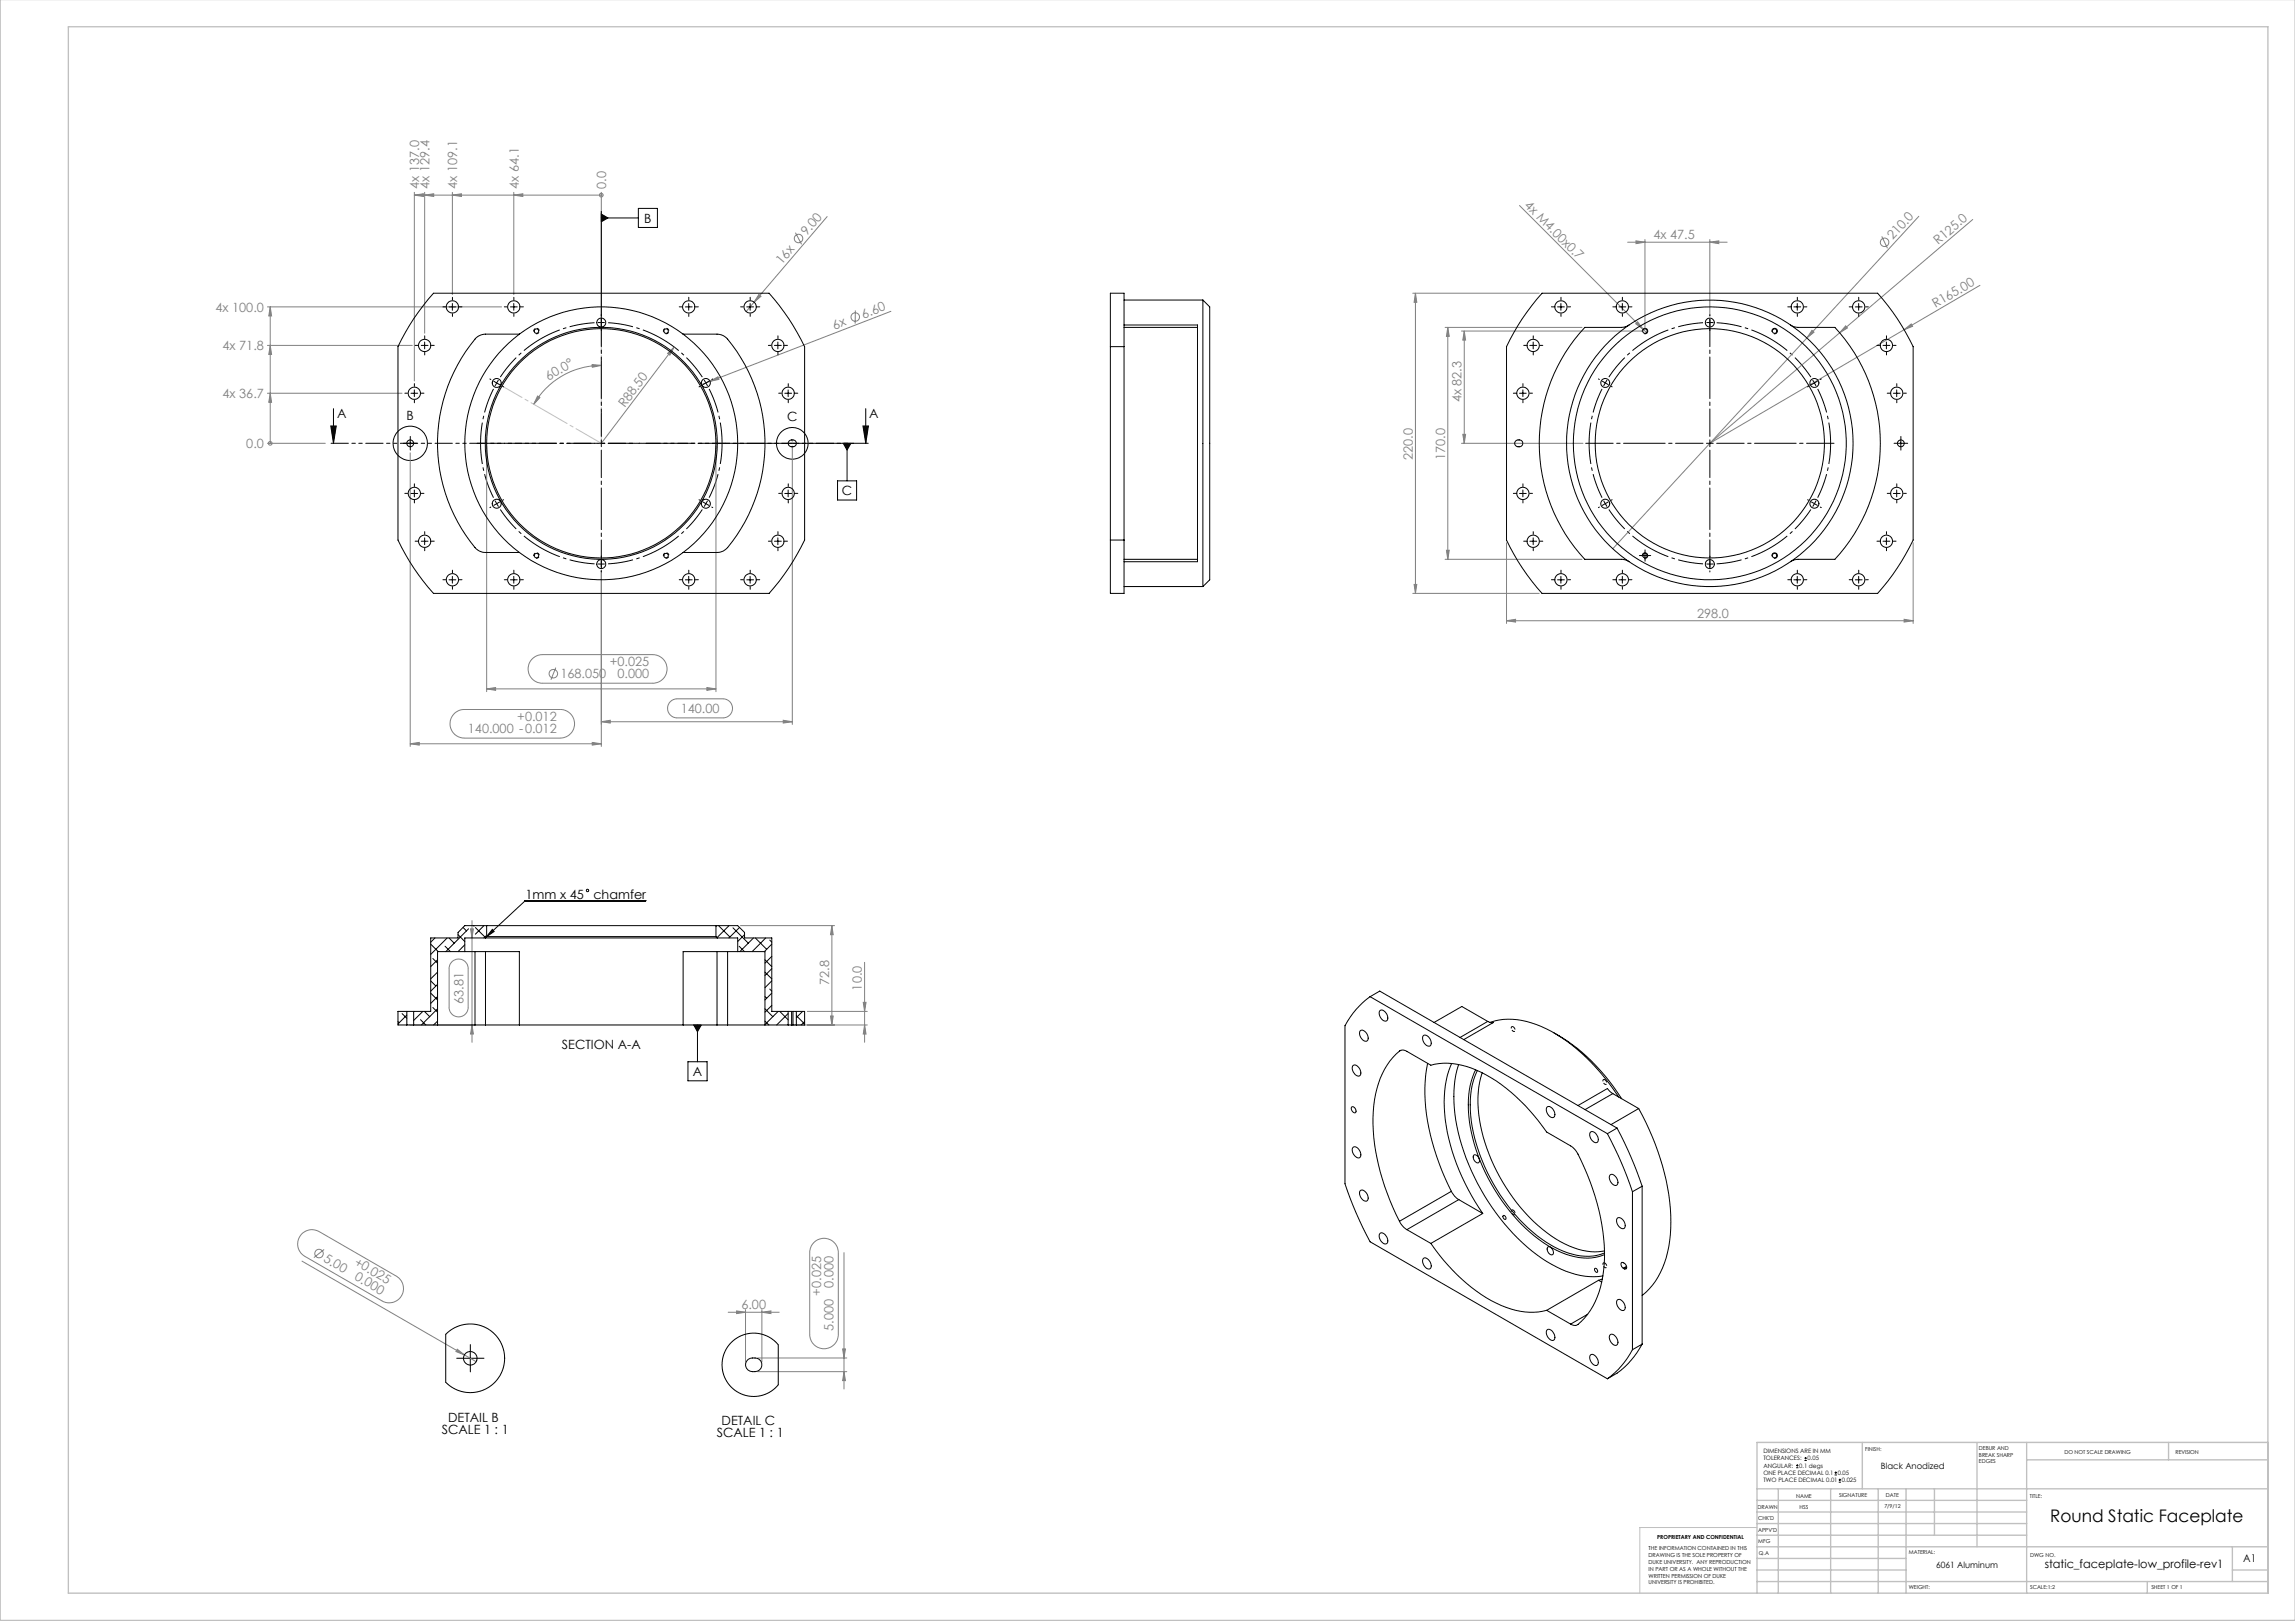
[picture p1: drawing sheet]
<svg xmlns="http://www.w3.org/2000/svg" width="841mm" height="594mm" viewBox="0 0 841 594" stroke-linecap="round" stroke-linejoin="round" font-family="sans-serif">
<defs><g id="words">
<text font-size="6.3" x="751.3" y="557.8">Round Static Faceplate</text>
<g font-size="4.7" fill="#808080">
<text x="153.6" y="69.2" transform="rotate(-90 153.6 69.2)">4x 137.0</text>
<text x="157.4" y="69.2" transform="rotate(-90 157.4 69.2)">4x 129.4</text>
<text x="167.6" y="69.2" transform="rotate(-90 167.6 69.2)">4x 109.1</text>
<text x="190.1" y="69.2" transform="rotate(-90 190.1 69.2)">4x 64.1</text>
<text x="222.1" y="69.2" transform="rotate(-90 222.1 69.2)">0.0</text>
<text x="558.5" y="75.5" transform="rotate(45 558.5 75.5)">4x M4.00x0.7</text>
<text x="295.6" y="86.5" transform="rotate(-50 295.6 86.5)">9.00</text>
<text x="605.9" y="87.7">4x 47.5</text>
<text x="693.6" y="88.1" transform="rotate(-47 693.6 88.1)">210.0</text>
<text x="710.3" y="89.9" transform="rotate(-40 710.3 89.9)">R125.0</text>
<text x="286.5" y="97.2" transform="rotate(-50 286.5 97.2)">16x</text>
<text x="709.2" y="112.9" transform="rotate(-30 709.2 112.9)">R165.00</text>
<text x="79" y="114.2">4x 100.0</text>
<text x="316.4" y="116.8" transform="rotate(-21 316.4 116.8)">6.60</text>
<text x="305.8" y="120.9" transform="rotate(-21 305.8 120.9)">6x</text>
<text x="81.6" y="128.3">4x 71.8</text>
<text x="201" y="139.5" transform="rotate(-30 201 139.5)">60.0°</text>
<text x="81.6" y="145.9">4x 36.7</text>
<text x="228.9" y="149.5" transform="rotate(-53 228.9 149.5)">R88.50</text>
<text x="535.6" y="147.4" transform="rotate(-90 535.6 147.4)">4x 82.3</text>
<text x="90.3" y="164.2">0.0</text>
<text x="517.7" y="168.5" transform="rotate(-90 517.7 168.5)">220.0</text>
<text x="529.6" y="168.5" transform="rotate(-90 529.6 168.5)">170.0</text>
<text x="621.9" y="226.4">298.0</text>
<text x="223.5" y="244.1">+0.025</text>
<text x="205.4" y="248.6">168.050</text>
<text x="226.3" y="248.6">0.000</text>
<text x="249.4" y="261.3">140.00</text>
<text x="171.5" y="268.7">140.000 -0.012</text>
<text x="189.6" y="264.2">+0.012</text>
<text x="303.8" y="360.8" transform="rotate(-90 303.8 360.8)">72.8</text>
<text x="315.8" y="363" transform="rotate(-90 315.8 363)">10.0</text>
<text x="169.8" y="367.8" transform="rotate(-90 169.8 367.8)">63.81</text>
<text x="118.3" y="462.1" transform="rotate(30 118.3 462.1)">5.00</text>
<text x="129.5" y="463.4" transform="rotate(30 129.5 463.4)">+0.025</text>
<text x="129.7" y="468.7" transform="rotate(30 129.7 468.7)">0.000</text>
<text x="305.5" y="471.9" transform="rotate(-90 305.5 471.9)">0.000</text>
<text x="271.7" y="479.8">6.00</text>
<text x="301" y="474.8" transform="rotate(-90 301 474.8)">+0.025</text>
<text x="305.4" y="487.7" transform="rotate(-90 305.4 487.7)">5.000</text>
</g>
<g font-size="4.7">
<text x="236.1" y="81.6">B</text>
<text x="123.5" y="153.3">A</text>
<text x="148.9" y="153.9">B</text>
<text x="288.4" y="154.4">C</text>
<text x="318.6" y="153.3">A</text>
<text x="308.5" y="181.5">C</text>
<text x="192.6" y="329.4">1mm x 45</text>
<text x="217.5" y="329.4">chamfer</text>
<text x="205.9" y="384.5">SECTION A-A</text>
<text x="253.9" y="394.3">A</text>
<text x="164.2" y="521.1">DETAIL B</text>
<text x="161.9" y="525.6">SCALE 1 : 1</text>
<text x="262.6" y="526.6">SCALE 1 : 1</text>
<text x="264.4" y="522.1">DETAIL C</text>
</g>
<text font-size="4.2" x="749.3" y="574.7">static_faceplate-low_profile-rev1</text>
<text font-size="3.9" x="822" y="572.4">A1</text>
<g font-size="3.2">
<text x="689.3" y="538.2">Black Anodized</text>
<text x="709.5" y="574.7">6061 Aluminum</text>
</g>
<g font-size="2.2">
<text x="646.2" y="532.5">DIMENSIONS ARE IN MM</text>
<text x="646.2" y="537.8">ANGULAR:</text>
<text x="646.2" y="535.2">TOLERANCES:</text>
<text x="659.4" y="537.8">0.1 degs</text>
<text x="662.4" y="535.2">0.05</text>
<text x="646.2" y="540.5">ONE PLACE DECIMAL 0.1</text>
<text x="646.2" y="543.1">TWO PLACE DECIMAL 0.01</text>
<text x="673.4" y="540.5">0.05</text>
<text x="674.9" y="543.1">0.025</text>
</g>
<g font-size="2">
<text x="683.5" y="531.9">FINISH:</text>
<text x="725.2" y="531.3">DEBUR AND</text>
<text x="725.2" y="533.8">BREAK SHARP</text>
<text x="756.5" y="532.8">DO NOT SCALE DRAWING</text>
<text x="797.2" y="533">REVISION</text>
<text x="725.2" y="536.3">EDGES</text>
<text x="658.2" y="548.8">NAME</text>
<text x="673.9" y="548.7">SIGNATURE</text>
<text x="691.1" y="548.7">DATE</text>
<text x="743.8" y="549">TITLE:</text>
<text x="644.1" y="552.9">DRAWN</text>
<text x="644.3" y="557.1">CHK'D</text>
<text x="659.4" y="552.9">HSS</text>
<text x="690.5" y="552.7">7/9/12</text>
<text x="644.3" y="561.2">APPV'D</text>
<text x="604.1" y="568">THE INFORMATION CONTAINED IN THIS</text>
<text x="607.3" y="564.1">PROPRIETARY AND CONFIDENTIAL</text>
<text x="644.3" y="565.6">MFG</text>
<text x="644.5" y="569.9">Q.A</text>
<text x="699.5" y="569.3">MATERIAL:</text>
<text x="604.1" y="570.5">DRAWING IS THE SOLE PROPERTY OF</text>
<text x="604.1" y="573">DUKE UNIVERSITY. ANY REPRODUCTION</text>
<text x="604.1" y="575.5">IN PART OR AS A WHOLE WITHOUT THE</text>
<text x="744" y="570.4">DWG NO.</text>
<text x="604.1" y="578.1">WRITTEN PERMISSION OF DUKE</text>
<text x="604.1" y="580.6">UNIVERSITY IS PROHIBITED.</text>
<text x="699.5" y="582.3">WEIGHT:</text>
<text x="744" y="582.4">SCALE:1:2</text>
<text x="788.4" y="582.4">SHEET 1 OF 1</text>
</g>
</g></defs>
<g fill="none" stroke="#808080" stroke-width=".37">
<path d="M151.8 71.5h68.5M151.8 70.5v69.1M151.8 71.5l3.4-.5v1zM155.6 70.5v51.6M155.6 71.5l3.3-.5v1zM165.8 70.5v37.4M165.8 71.5l3.3-.5v1zM188.3 70.5v37.4M188.3 71.5l3.3-.5v1zM220.3 71.5h.1M220.3 70.5v45.5M303.1 79.4l-26.8 31.3"/>
<path d="M556.8 75.3l45.3 45.3M703.2 79.3l-41.1 44.6M291.5 85.3l2.2 4.2M596.4 88.8h36.5M599.5 88.3l3.3 .5-3.3 .5zM602.8 87.8v32.5M626.6 88.8l3.2-.5v1zM626.6 87.8v28.2M689.6 86.6l2.1 4.4M722.9 80.4l-96.3 82 99-57.8M98 112.5h85.8M99 112.5v49.9"/>
<path d="M99 112.5l.5 3.3h-1zM276.3 110.7l-2.9 3.5M278.1 107.9l.8 .7-2.6 2.1zM313.4 113.8v4.8M326.5 114.1l-69.4 26.8M517.7 107.4h46.4M518.7 107.4v110M518.7 107.4l.5 3.4h-1zM529.6 120h50.1M530.5 120l.6 3.3h-1.1zM530.5 120v85M599.4 118.6l.7-.7 2 2.7z"/>
<path d="M676.3 119.4l.7 .8-2.8 1.7zM98 126.6h53.1M99 126.6l.5 3.3h-1zM217 133.6l3.3 .3-3.2 .7zM220.3 133.9a28.6 28.6 0 0 0-24.7 14.3M244.7 129.5l2.4-2.3-1.6 2.9zM247.1 127.2l-26.8 35.2M260.2 139.7l2.9-1.6 .4 .9zM535.6 121.3h66.2M536.6 121.3l.5 3.3h-1.1zM536.6 121.3v41.1M602.1 120.6l1.4 1.4"/>
<path d="M662.1 123.9l-71.1 77.2M664 121.1l.7 .6-2.6 2.2zM697.8 120.8l2.6-2.1 .5 .9zM98 144.1h49.3M99 144.1l.5 3.3h-1zM197 145.1l.8 .6-2.2 2.5zM536 159.2h1.1l-.5 3.2zM98 162.4h21.2M99 162.4h.1M150.3 165.9v107.6M178.3 163.5v90M262.4 163.5v90"/>
<path d="M290.3 163.5v102M535.6 162.4h44.5M552.1 198.9v29.6M701.1 198.9v29.6M220.3 208.9v64.6M517.7 217.4h46.4M518.2 214.2h1l-.5 3.2zM529.6 205h50.1M530 201.6h1.1l-.6 3.4zM552.1 227.5l3.3-.6v1.1zM552.1 227.5h149M697.8 226.9l3.3 .6-3.3 .5z"/>
<path d="M178.3 252.4l3.3-.5v1.1zM178.3 252.4h84.1M194.9 241.5l1.6-1.1 2.3-.5h40.4a5.2 5.2 0 0 1 5.2 5.2 5.2 5.2 0 0 1-5.2 5.3h-40.4a5.2 5.2 0 0 1-4.8-3.2 5.2 5.2 0 0 1 .9-5.7zM203.7 244.6l-1.8 4.5M245.5 257.2l1.3-.9 1.3-.2h16.8a3.5 3.5 0 0 1 3.5 3.5 3.5 3.5 0 0 1-3.5 3.5h-16.8a3.5 3.5 0 0 1-3.2-2.1 3.5 3.5 0 0 1 .6-3.8zM259 251.9l3.4 .5-3.4 .6zM150.3 272.5l3.3-.4v.9zM150.3 272.5h70M166.5 261.4l1.7-1.1 1.6-.3h35.5a5.2 5.2 0 0 1 5.2 5.2 5.2 5.2 0 0 1-5.2 5.3h-35.2a5.3 5.3 0 0 1-4.8-3.3 5.3 5.3 0 0 1 1.2-5.8zM217 272.1l3.3 .4-3.3 .5zM220.3 264.5l3.3-.6v1.1zM220.3 264.5h70"/>
<path d="M287 263.9l3.3 .6-3.3 .5zM173 337.4v44.5M271.3 339.2h34.5M304.8 339.2l.5 3.3h-1zM304.8 339.2v36.4M165.6 352.5a3.5 3.5 0 0 1 3.8-.8 3.5 3.5 0 0 1 2.2 3.2v14.2a3.5 3.5 0 0 1-3.5 3.5 3.5 3.5 0 0 1-3.5-3.5v-14.5l.3-1.2zM172.4 340.4h1.1l-.5 3.3zM316.8 352.6v29.3M150.1 375.6h23.9M173 375.6l.5 3.3h-1.1zM289.8 375.6h28M295.8 370.6h22"/>
<path d="M304.3 372.3h1l-.5 3.3zM316.3 367.3h1.1l-.6 3.3zM316.8 375.6l.6 3.3h-1.1zM110.6 452.2a5.2 5.2 0 0 1 6.3-.9l28.3 16.3a5.2 5.2 0 0 1 1.9 7.2 5.2 5.2 0 0 1-7.1 1.9l-28.3-16.3a5.2 5.2 0 0 1-1.1-8.2zM118.8 457.9l-3.8 2.9M298.1 455.4a5.3 5.3 0 0 1 5.8-1.2 5.3 5.3 0 0 1 3.3 4.8v30a5.2 5.2 0 0 1-5.2 5.2 5.2 5.2 0 0 1-5.3-5.2v-30.3l.5-1.9zM309.3 459v50M110.7 462.1l63.8 36.9M273.2 479.9v19.2M279.2 479.9v19.2M167.6 494.4l2.6 2.1-3.1-1.2zM266.8 480.9h18.7"/>
<path d="M269.9 480.4l3.3 .5-3.3 .5zM277.7 497.6h32.6M279.2 480.9l3.3-.5v1zM308.8 494.3h1l-.5 3.3zM277.7 502.6h32.6M309.3 502.6l.5 3.3h-1z"/>
<circle cx="220.3" cy="71.5" r=".69"/>
<circle cx="292.6" cy="87.4" r="1.56"/>
<circle cx="690.6" cy="88.8" r="1.55"/>
<circle cx="313.4" cy="116.2" r="1.55"/>
<circle cx="99" cy="162.5" r=".68"/>
<circle cx="202.8" cy="246.9" r="1.56"/>
<circle cx="116.9" cy="459.3" r="1.56"/>
</g>
<g fill="none" stroke="#000" stroke-width=".37">
<path d="M220.3 78.5l2.5 1.4-2.5 1.4zM220.3 79.9h13.6M220.3 77.5v39.5M233.9 76.4h7v7h-7zM164.5 112.5h2.5M165.8 111.2v2.5M187 112.5h2.5M188.3 111.2v2.5M251.1 112.5h2.5M252.4 111.2v2.5M273.6 112.5h2.6M274.9 111.2v2.5"/>
<path d="M570.8 112.5h2.5M572 111.2v2.5M593.3 112.5h2.5M594.5 111.2v2.5M657.4 112.5h2.5M658.6 111.2v2.5M679.9 112.5h2.5M681.1 111.2v2.5M154.4 126.6h2.4M155.6 125.3v2.5M180.9 139.7l1.1 .6M182.7 139.3l-.7 1"/>
<path d="M283.8 126.6h2.5M285 125.3v2.5M560.6 126.6h2.5M561.8 125.3v2.5M601.8 121.6a1.01 1.01 0 0 1 .9-1.3 1.01 1.01 0 0 1 1.1 1.1 1.01 1.01 0 0 1-1.3 .9M649.4 121.6a1 1 0 0 1 .8-1.3 1 1 0 0 1 1.1 1.1 1 1 0 0 1-1.2 .9M664.2 139.3l1.3 2.1M666 139.7l-2.2 1.3M690 126.6h2.5M691.3 125.3v2.5M121.2 156.1h2l-1 6.3zM122.2 149.7v12.7"/>
<path d="M150.6 144.1h2.5M151.8 142.9v2.4M182 140.3l-.6 1.1M182 140.3l1.1 .7M287.6 144.1h2.5M288.8 142.9v2.4M316.2 156.1h2l-.9 6.3zM317.3 149.7v12.7M556.8 144.1h2.5M558.1 142.9v2.4M693.8 144.1h2.5M695 142.9v2.4"/>
<path d="M149.1 162.4h2.5M150.3 161.2v2.5M151.8 179.6v2.5M265.8 162.4h47M288.8 179.6v2.5M306.9 176.2h7v7h-7zM309 162.4h2.8l-1.4 2.5zM310.4 162.4v13.8M558.1 179.6v2.5M695 179.6v2.5M695.3 162.4h2.5M696.6 161.2v2.5"/>
<path d="M150.6 180.8h2.5M154.4 198.3h2.4M155.6 197.1v2.5M283.8 198.3h2.5M285 197.1v2.5M287.6 180.8h2.5M556.8 180.8h2.5M560.6 198.3h2.5M561.8 197.1v2.5M690 198.3h2.5M691.3 197.1v2.5M693.8 180.8h2.5"/>
<path d="M164.5 212.5h2.5M165.8 211.2v2.5M187 212.5h2.5M188.3 211.2v2.5M251.1 212.5h2.5M252.4 211.2v2.5M273.6 212.5h2.6M274.9 211.2v2.5M570.8 212.5h2.5M572 211.2v2.5M593.3 212.5h2.5M594.5 211.2v2.5"/>
<path d="M601.6 203.6h2.5M601.8 203.9a1.01 1.01 0 0 1 .9-1.3 1.01 1.01 0 0 1 1.1 1.1 1.01 1.01 0 0 1-1.3 .9M602.8 202.3v2.6M649.4 203.9a1 1 0 0 1 .8-1.3 1 1 0 0 1 1.1 1.1 1 1 0 0 1-1.2 .9M657.4 212.5h2.5M658.6 211.2v2.5M679.9 212.5h2.5M681.1 211.2v2.5M236.6 330.1h-44.2l-14.1 13.1M180.4 340.6l.7 .7-2.8 1.9zM254.2 375.6h2.8l-1.4 2.5zM255.6 375.6v13.5"/>
<path d="M252.1 389.1h7v7h-7zM169.8 497.7h5M172.3 495.2v5M658.2 537.8h.8M658.2 537h.8M658.6 536.6v.8M661.2 535.2h.9M661.2 534.3h.9M661.7 533.9v.9M672.3 539.6h.8M672.7 539.2v.9M672.3 540.5h.8"/>
<path d="M673.8 543.1h.8M673.8 542.3h.8M674.2 541.9v.8"/>
<circle cx="150.3" cy="162.5" r="6.3"/>
<circle cx="290.3" cy="162.5" r="5.8"/>
<circle cx="215.3" cy="326.3" r=".45"/>
</g>
<g fill="none" stroke="#000" stroke-width=".37" stroke-dasharray="15.2 1.3 1.3 1.3" stroke-linecap="butt">
<path d="M220.4 118.2h-1.3M220.4 118.2h1.2M626.6 118.2h-1.3M626.6 118.2h1.2M258.7 140.3l-.7-1.1M258.7 140.3l.6 1.1M588.3 140.3l-.7 1.1M588.3 140.3l.6-1.1M182 184.6l.7 1M182 184.6l-.6-1.1M258.7 184.6l.6-1.1M258.7 184.6l-.7 1"/>
<path d="M588.3 184.6l.6 1M588.3 184.6l-.7-1.1M664.9 184.6l.6-1.1M664.9 184.6l-.6 1M220.4 206.7h1.2M220.4 206.7h-1.3M626.6 206.7h1.2M626.6 206.7h-1.3"/>
</g>
<path d="M217.9 118.3a44.3 44.3 0 0 0-34.6 19.9M624.1 118.3a44.3 44.3 0 0 0-34.5 19.9M257.4 138.2a44.3 44.3 0 0 0-34.5-19.9M663.6 138.2a44.3 44.3 0 0 0-34.5-19.9M180.8 142.5a44.3 44.3 0 0 0 0 39.9M587.1 142.5a44.3 44.3 0 0 0 0 39.9M183.3 186.7a44.3 44.3 0 0 0 34.6 19.9M259.9 182.4a44.3 44.3 0 0 0 0-39.9M589.6 186.7a44.3 44.3 0 0 0 34.5 19.9M666.1 182.4a44.3 44.3 0 0 0 0-39.9M222.9 206.6a44.3 44.3 0 0 0 34.5-19.9M629.1 206.6a44.3 44.3 0 0 0 34.5-19.9" fill="none" stroke="#000" stroke-width=".37" stroke-dasharray="15.2 1.3 1.3 1.3" stroke-dashoffset="6" stroke-linecap="butt"/>
<path d="M196.3 122.3a1 1 0 0 0 1.3-.9 1 1 0 0 0-1.1-1.1 1 1 0 0 0-.9 1.3M243.8 122.3a1 1 0 0 0 1.3-.9 1 1 0 0 0-1.1-1.1 1 1 0 0 0-.9 1.3M196.3 204.5a1 1 0 0 0 1.3-.8 1 1 0 0 0-1.1-1.1 1 1 0 0 0-.9 1.2M243.8 204.5a1 1 0 0 0 1.3-.8 1 1 0 0 0-1.1-1.1 1 1 0 0 0-.9 1.2" fill="none" stroke="#000" stroke-width=".37" stroke-dasharray="1.3 .6" stroke-dashoffset="-.1" stroke-linecap="butt"/>
<path d="M554.5 376.3a.63 .63 0 0 0-.8 .3 .63 .63 0 0 0 .3 .8 .67 .67 0 0 0 1.1 .5 .67 .67 0 0 0-.1-1.2l-.5-.4M588.1 395.7a.63 .63 0 0 0-.8 .3 .63 .63 0 0 0 .3 .8 .67 .67 0 0 0 1.1 .5 .67 .67 0 0 0-.1-1.2l-.5-.4M554.5 443.4a.63 .63 0 0 0-.8 .4 .63 .63 0 0 0 .3 .8 .67 .67 0 0 0 1.1 .5 .67 .67 0 0 0-.1-1.2l-.5-.5M588.1 462.8a.63 .63 0 0 0-.8 .4 .63 .63 0 0 0 .3 .8 .67 .67 0 0 0 1.1 .4 .67 .67 0 0 0-.1-1.1l-.5-.5" fill="none" stroke="#000" stroke-width=".37" stroke-dasharray="1.3 .6" stroke-linecap="butt"/>
<g fill="none" stroke="#000" stroke-width=".37" stroke-dasharray="15.2 1.3 1.3 1.3">
<path d="M163.3 112.4h-1M165.8 109.9v-1M165.8 114.9v1M168.3 112.4h1M185.8 112.4h-1M188.3 109.9v-1M188.3 114.9v1M190.8 112.4h1M220.4 118.2v-1.3M220.4 118.2v1.2M220.4 115.7v-.4M249.9 112.4h-1"/>
<path d="M252.4 109.9v-1M252.4 114.9v1M254.9 112.4h1M272.4 112.4h-1M274.9 109.9v-1M274.9 114.9v1M277.4 112.4h1M569.5 112.4h-1M572 109.9v-1M572 114.9v1M574.5 112.4h1M592 112.4h-1"/>
<path d="M594.5 109.9v-1M594.5 114.9v1M597 112.4h1M626.6 118.2v-1.3M626.6 118.2v1.2M626.6 115.7v-.4M656.1 112.4h-1M658.6 109.9v-1M658.6 114.9v1M661.1 112.4h1M678.6 112.4h-1M681.1 109.9v-1"/>
<path d="M681.1 114.9v1M683.6 112.4h1M153.1 126.6h-1M155.6 124.1v-1M155.6 129.1v1M158.1 126.6h1M179.9 139.1l-.4-.2M220.4 120.7v.4M260.8 139.1l.4-.2M282.6 126.6h-1M285.1 124.1v-1M285.1 129.1v1"/>
<path d="M287.6 126.6h1M559.4 126.6h-1M561.9 124.1v-1M561.9 129.1v1M564.4 126.6h1M586.1 139.1l-.4-.2M626.6 120.7v.4M667.1 139.1l.3-.2M688.8 126.6h-1M691.3 124.1v-1M691.3 129.1v1M693.8 126.6h1"/>
<path d="M149.4 144.1h-1M151.9 141.6v-1M151.9 146.6v1M154.4 144.1h1M184.2 141.6l.3 .2M256.5 141.6l-.3 .2M258.7 140.3l1.1-.6M258.7 140.3l-1.1 .6M286.4 144.1h-1M288.9 141.6v-1M288.9 146.6v1M291.4 144.1h1"/>
<path d="M555.6 144.1h-1M558.1 141.6v-1M558.1 146.6v1M560.6 144.1h1M588.3 140.3l-1.1-.6M588.3 140.3l1 .6M590.4 141.6l.4 .2M662.7 141.6l-.3 .2M692.6 144.1h-1M695.1 141.6v-1M695.1 146.6v1M697.6 144.1h1"/>
<path d="M149.1 162.4h-1.2M150.4 161.2v-1.3M150.4 163.7v1.2M151.6 162.4h1.3M151.9 178.3v-1M220.4 162.4v-1.2M220.4 162.4h-1.3M220.4 162.4v1.3M220.4 162.4h1.2M288.9 178.3v-1M558.1 178.3v-1M626.6 162.4v-1.2"/>
<path d="M626.6 162.4h-1.3M626.6 162.4v1.3M626.6 162.4h1.2M695.1 178.3v-1M695.3 162.4h-1.2M696.6 161.2v-1.3M696.6 163.7v1.2M697.8 162.4h1.3M149.4 180.8h-1M151.9 183.3v1M153.1 198.3h-1M154.4 180.8h1"/>
<path d="M155.6 195.8v-1M158.1 198.3h1M179.9 185.8l-.4 .2M182 184.6l-1.1 .6M182 184.6l1.1-.7M184.2 183.3l.3-.2M256.5 183.3l-.3-.2M258.7 184.6l1.1 .6M258.7 184.6l-1.1-.7M260.8 185.8l.4 .2M282.6 198.3h-1M285.1 195.8v-1"/>
<path d="M286.4 180.8h-1M287.6 198.3h1M288.9 183.3v1M291.4 180.8h1M555.6 180.8h-1M558.1 183.3v1M559.4 198.3h-1M560.6 180.8h1M561.9 195.8v-1M564.4 198.3h1M586.1 185.8l-.4 .2M588.3 184.6l-1.1 .6"/>
<path d="M588.3 184.6l1-.7M590.4 183.3l.4-.2M662.7 183.3l-.3-.2M664.9 184.6l1.1 .6M664.9 184.6l-1.1-.7M667.1 185.8l.3 .2M688.8 198.3h-1M691.3 195.8v-1M692.6 180.8h-1M693.8 198.3h1M695.1 183.3v1M697.6 180.8h1"/>
<path d="M155.6 200.8v1M163.3 212.4h-1M165.8 209.9v-1M165.8 214.9v1M168.3 212.4h1M185.8 212.4h-1M188.3 209.9v-1M188.3 214.9v1M190.8 212.4h1M220.4 206.7v1.2M220.4 206.7v-1.3M220.4 209.2v.4"/>
<path d="M220.4 204.2v-.4M249.9 212.4h-1M252.4 209.9v-1M252.4 214.9v1M254.9 212.4h1M272.4 212.4h-1M274.9 209.9v-1M274.9 214.9v1M277.4 212.4h1M285.1 200.8v1M561.9 200.8v1M569.5 212.4h-1"/>
<path d="M572 209.9v-1M572 214.9v1M574.5 212.4h1M592 212.4h-1M594.5 209.9v-1M594.5 214.9v1M597 212.4h1M601.6 203.6h-.8M602.8 202.3v-.8M602.8 204.8v.9M604.1 203.6h.8M626.6 206.7v1.2"/>
<path d="M626.6 206.7v-1.3M626.6 209.2v.4M626.6 204.2v-.4M656.1 212.4h-1M658.6 209.9v-1M658.6 214.9v1M661.1 212.4h1M678.6 212.4h-1M681.1 209.9v-1M681.1 214.9v1M683.6 212.4h1M691.3 200.8v1"/>
<path d="M169.9 497.7h-2.5M172.4 495.2v-2.5M174.9 497.7h2.5M172.4 500.2v2.5"/>
</g>
<path d="M120.2 162.4h199.1" fill="none" stroke="#000" stroke-width=".37" stroke-dasharray="6.3 1.3 1.3 1.3 1.3 1.3" stroke-dashoffset="-1.1"/>
<path d="M220.4 118.2v44.2M220.4 162.4l-38.4-22.1" fill="none" stroke="#c0c0c0" stroke-width=".37" stroke-dasharray="15.2 1.3 1.3 1.3" stroke-dashoffset="4.5"/>
<path d="M290.4 161.2v1.2" fill="none" stroke="#c0c0c0" stroke-width=".37" stroke-dasharray="15.2 1.3 1.3 1.3"/>
<path d="M643.9 559.7h-43v24.1" fill="none" stroke="#c0c0c0" stroke-width=".37"/>
<g fill="none" stroke="#c0c0c0" stroke-width=".5">
<path d="M.1 0v593.8h841M25 9.8h806.1v574h-806.1zM682.4 528.6v17M724.5 528.6v38.2M742.7 528.6v55.2M742.7 534.9h88.4M794.7 528.6v6.3M831.1 528.6h-187.2v55.2M643.9 545.6h187.2M643.9 558.3h98.8M643.9 554.1h98.8M643.9 549.8h98.8"/>
<path d="M651.7 545.6v38.2M670.8 545.6v38.2M688.3 545.6v38.2M698.5 545.6v38.2M708.9 545.6v17M643.9 579.5h187.2M643.9 562.6h98.8M643.9 575.3h54.6M643.9 571.1h54.6M643.9 566.8h187.2M786.9 579.5v4.3M818.1 575.3h13"/>
<path d="M818.1 566.8v12.7"/>
</g>
<path d="M220.4 159.9v-43M626.6 159.9v-43M217.9 162.4h-43M220.4 164.9v43M222.9 162.4h43M624.1 162.4h-43M626.6 164.9v43M629.1 162.4h43" fill="none" stroke="#000" stroke-width=".37" stroke-dasharray="15.2 1.3 1.3 1.3" stroke-dashoffset="5.2"/>
<g fill="#000">
<path d="M121.2 156.1h2l-1 6.3zM316.2 156.1h2l-.9 6.3z"/>
<path d="M180.4 340.6l.7 .7-2.8 1.9zM254.2 375.6l1.4 2.5 1.4-2.5z"/>
</g>
<g fill="#808080">
<path d="M599.4 118.6l.7-.7 2 2.7z"/>
<path d="M167.6 494.4l2.6 2.1-3.1-1.2z"/>
<path d="M260.2 139.7l2.9-1.6 .4 .9z"/>
<path d="M697.8 120.8l2.6-2.1 .5 .9z"/>
<path d="M676.3 119.4l.7 .8-2.8 1.7z"/>
<path d="M664 121.1l.7 .6-2.6 2.2z"/>
<path d="M278.1 107.9l.8 .7-2.6 2.1z"/>
<path d="M244.7 129.5l2.4-2.3-1.6 2.9z"/>
<path d="M287 263.9l3.3 .6-3.3 .5zM220.3 264.5l3.3-.6v1.1z"/>
<path d="M99 144.1l.5 3.3h-1zM99 126.6l.5 3.3h-1zM99 112.5l.5 3.3h-1z"/>
<path d="M217 133.6l3.3 .3-3.2 .7zM197 145.1l.8 .6-2.2 2.5z"/>
<path d="M188.3 71.5l3.3-.5v1zM165.8 71.5l3.3-.5v1zM155.6 71.5l3.3-.5v1zM151.8 71.5l3.4-.5v1z"/>
<path d="M178.3 252.4l3.3-.5v1.1zM259 251.9l3.4 .5-3.4 .6zM150.3 272.5l3.3-.4v.9zM217 272.1l3.3 .4-3.3 .5zM599.5 88.3l3.3 .5-3.3 .5zM626.6 88.8l3.2-.5v1zM552.1 227.5l3.3-.6v1.1zM697.8 226.9l3.3 .6-3.3 .5z"/>
<path d="M269.9 480.4l3.3 .5-3.3 .5zM279.2 480.9l3.3-.5v1z"/>
<path d="M536 159.2h1.1l-.5 3.2zM536.6 121.3l.5 3.3h-1.1z"/>
<path d="M173 375.6l.5 3.3h-1.1zM172.4 340.4h1.1l-.5 3.3z"/>
<path d="M518.7 107.4l.5 3.4h-1zM518.2 214.2h1l-.5 3.2zM316.3 367.3h1.1l-.6 3.3zM316.8 375.6l.6 3.3h-1.1zM304.8 339.2l.5 3.3h-1zM304.3 372.3h1l-.5 3.3zM308.8 494.3h1l-.5 3.3zM309.3 502.6l.5 3.3h-1z"/>
<path d="M530.5 120l.6 3.3h-1.1zM530 201.6h1.1l-.6 3.4z"/>
</g>
<path d="M220.3 78.5l2.5 1.4-2.5 1.4zM309 162.4l1.4 2.5 1.4-2.5z" fill="#000"/>
<g fill="none" stroke="#000" stroke-width=".37">
<path d="M158.9 107.4h122.9a83 83 0 0 1 13.1 19.6v70.9a83.8 83.8 0 0 1-13.1 19.5h-122.9a80.9 80.9 0 0 1-13.1-19.5v-70.9a80.2 80.2 0 0 1 13.1-19.6zM411.9 119.1h26.9v.9M411.9 110h28.9M411.9 120h26.9M438.8 120v85M440.8 110v104.9M440.8 110l2.5 2.5v100l-2.5 2.4M565.1 107.4h123a83 83 0 0 1 13 19.6v70.9a83.8 83.8 0 0 1-13 19.5h-123a80.9 80.9 0 0 1-13-19.5v-70.9a80.2 80.2 0 0 1 13-19.6zM597 119.1l-1 .5-1.9 .4h-13.4a62.4 62.4 0 0 0 0 85h13.8l2.5 .8M656.1 119.1l1 .5 1.9 .4h13.4a62.5 62.5 0 0 1 0 85h-13.8l-2.5 .8M190.3 122.4h-12.4a5.1 5.1 0 0 0-3.8 1.9 59.7 59.7 0 0 0 .7 77.1l1 .6 1.5 .4 13 .1M190.3 122.4a50 50 0 0 1 60 0"/>
<path d="M190.3 122.4a50 50 0 0 0 0 80.1M250.3 122.4h12.4a5.1 5.1 0 0 1 3.9 1.9 59.7 59.7 0 0 1-.8 77.1l-.9 .6-1.6 .4-13 .1M250.3 122.4a50 50 0 0 1 0 80.1M406.9 127v-19.6h5v19.6M406.9 127h5M406.9 127v70.9M411.9 127v70.9M289.3 161.5a1.4 1.4 0 0 1 2.1 0 1.4 1.4 0 0 1-.4 2.1 1.39 1.39 0 0 1-1.8-.3 1.39 1.39 0 0 1 .1-1.8zM555.5 161.5a1.4 1.4 0 0 1 2.2 .1 1.4 1.4 0 0 1-.5 2 1.39 1.39 0 0 1-1.7-.3 1.39 1.39 0 0 1 0-1.8zM406.9 197.9v19.5h5v-19.5M406.9 197.9h5M190.3 202.5a50 50 0 0 0 60 0"/>
<path d="M411.9 214.9h28.9M411.9 205h26.9M438.8 205v.8h-26.9M169.7 339.9l1.3 1.2M173.5 339.2l.2 .2M174.2 339.9l3.5 3.5M177.3 339.2l-3.1 3.1M178.3 339.2h84.1M178.3 339.2h-8l-2.4 2.5v2h-10.1v26.9h-6.2M178.3 339.2v4M262.4 339.2h7.9l2.5 2.5v2h10v26.9h6M262.4 339.2v4"/>
<path d="M262.6 339.2l-.2 .3M263.3 339.2l4.2 4.2M267.2 339.2l-4.5 4.4M271 339.9l-3.9 3.8M157.8 359.4l1.9 1.9M157.8 346l2.8 2.7M158.6 351.2l1.7 1.7M159.4 343.7l-1.6 1.6M160.3 351.7l-2.5 2.5M160.3 356.2l-2.5 2.5M163.1 346.7l2 2M163.9 343.7l-6.1 6"/>
<path d="M164.5 343.7l1.9 1.9M167.9 342.5l2.4 2.5M170.3 348.7h20v26.9M170.3 348.7h-10v26.9M170.3 346.2l-2.4 2.5M171.7 340.4l-8.3 8.3M174.1 348.7v26.9M177.8 343.7h85.1M177.8 343.7h-7.5v5M177.9 348.7v26.9M178.1 343l-.8 .7M178.3 343.2h84.1"/>
<path d="M178.3 343.2l-.5 .5M262.4 343.2l.5 .5M262.7 348.7v26.9M262.9 343.7h7.4v5M266.6 348.7v26.9M268.6 340l5.6 5.6M270.3 348.7h-20v26.9M270.3 348.7h10v26.9M270.9 346.7l1.9 2M272.8 342.5l-2.5 2.5M276.1 343.7l-5 5M276.8 343.7l4.2 4.2"/>
<path d="M280.3 356.2l2.5 2.5M280.3 351.7l2.5 2.5M280.6 343.7l-5 5M282.1 344.5l.7 .8M282.8 346l-2.7 2.7M282.8 350.4l-2.5 2.5M282.8 355l-2.5 2.5M282.8 359.4l-2.5 2.5M145.8 374.4l.5 .4M145.9 370.6l-.1 .1M147.4 371.4l1.7 1.7M149.1 375.6h2.5"/>
<path d="M149.1 370.6h2.5M149.1 370.6h-3.3v5h3.3M149.1 370.6v5M149.1 372l-3.3 3.2M151.6 375.6h8.7M151.6 370.6v5M154.1 373.7l1.9 1.9M154.9 370.6l-3.3 3.3M155.5 370.6l2 2M157.8 363.9l2.5 2.5M158.6 369.2l1.7 1.7M160.3 375.6h13.8"/>
<path d="M160.3 360.7l-2.5 2.5M160.3 365.2l-2.5 2.5M160.3 369.7l-5.9 5.9M160.3 374.2l-1.4 1.4M174.1 375.6h3.8M177.9 375.6h12.4M190.3 375.6h60M250.3 375.6h12.4M262.7 375.6h3.9M266.6 375.6h13.7M280.3 375.6h8.5M280.3 374.2l1.5 1.4"/>
<path d="M280.3 369.7l2.9 2.9M280.3 365.2l.7 .6M282.1 362.4l.7 .8M282.8 363.9l-2.5 2.5M282.8 368.4l-2.5 2.5M285.2 370.6l-4.9 4.8M285.8 370.6l3 3.1M288.8 370.6h1.3M288.8 375.6h1.3M288.8 370.6v5M288.8 371.4l-4.2 4.2M290.1 375.6h.5"/>
<path d="M290.1 370.6h.5M290.1 370.6v5M290.6 375.6h1.2M290.6 370.6h1.2M290.6 370.6v5M291.8 370.6h3.1v5h-3.1M291.8 372.2l3.1 3M291.8 370.6v5M294.1 370.6l-2.3 2.3M294.9 374.4l-1.3 1.2M498.6 377.6a2.65 2.65 0 0 1 2.7 3.3 1.32 1.32 0 0 1-1.3 .7 1.32 1.32 0 0 1-1.1-1.1l-.7-1.4v-.9zM502.1 365.2a30.4 30.4 0 0 0-9.2 10.7v57.9a133.4 133.4 0 0 0 9.2 21.2l86.9 50.2"/>
<path d="M502.1 365.2l86.9 50.2M502.1 365.2l3.5-2 87 50.2M505.8 370.2a2.65 2.65 0 0 1 2.7 3.3 1.32 1.32 0 0 1-1.3 .7 1.32 1.32 0 0 1-1.1-1.1l-.7-1.4v-.9zM521.7 379.4a2.62 2.62 0 0 1 2.4 3.9 2.59 2.59 0 0 1-2.4-3.9zM545.2 374.3l1 .4h1l-10.8 6.3M545.2 374.3l-9.5-5.5-10.2 5.9M545.2 374.3l-10.2 5.9M546 374.6a25.3 25.3 0 0 1 18.9 1.6 68.2 68.2 0 0 1 28.2 25.8M569.5 378.5a69.6 69.6 0 0 1 24.8 24.1M495.9 390.4a2.65 2.65 0 0 1 2.8 3.2 1.3 1.3 0 0 1-1.4 .7 1.3 1.3 0 0 1-1.1-1l-.7-1.5v-.8zM512.8 385.2a2.31 2.31 0 0 1 2.7 .1l8.8 5a27.2 27.2 0 0 1 20.3 3.6 67.3 67.3 0 0 1 22.2 20.9l8.8 5.1a7.5 7.5 0 0 1 2.7 3 80.9 80.9 0 0 1 9.6 40.3 30.8 30.8 0 0 1-9.6 22.1 2.32 2.32 0 0 1-2.7-.1M512.8 385.2a30 30 0 0 0-9.6 22.1 80.9 80.9 0 0 0 9.6 40.2"/>
<path d="M513.3 384.9l-.5 .3M523.2 389.7a66.3 66.3 0 0 0 4.1 36.5l4.5 10.4M532 389.7a43.3 43.3 0 0 0-1.1 27.5 82.8 82.8 0 0 0 12.4 27.5M534.5 390.1a48.6 48.6 0 0 0 1.2 29.6 79.6 79.6 0 0 0 31 42.5 30.2 30.2 0 0 0 20.7 5.4M540.7 392a36.6 36.6 0 0 0-1 25.1 67.8 67.8 0 0 0 27.6 39.4 24.7 24.7 0 0 0 18.6 4l2.1-.8M541.4 392.3a36.3 36.3 0 0 0-1 24.7 67.6 67.6 0 0 0 26 38 25.8 25.8 0 0 0 18.8 5l2.8-.9M543.1 393.1a41.3 41.3 0 0 0 1 25.5 65.8 65.8 0 0 0 27.6 36.3 23.9 23.9 0 0 0 16.2 3.5M495.3 405.7a1.27 1.27 0 0 1 1.4 .6 1.27 1.27 0 0 1-.2 1.5 1.63 1.63 0 0 1-1.2-2.1zM567 405.6a2.62 2.62 0 0 1 2.7 3.2 1.29 1.29 0 0 1-1.3 .7 1.29 1.29 0 0 1-1.1-1l-.6-1.5v-.8zM582.7 415a1.68 1.68 0 0 1 2.6 1.2 1.48 1.48 0 0 1-.6 2.5 3.1 3.1 0 0 1-2-3.7zM589 415.4a137.6 137.6 0 0 1 9.2 21.3M591 400.7l-2-1.8-10.8 6.2"/>
<path d="M591 400.7l9.5 5.5M591 400.7l-10.2 5.9M592.6 413.4a140.8 140.8 0 0 1 9.2 21.3M592.6 413.4l-3.6 2M600.5 406.2a87.6 87.6 0 0 1 11.7 43.9 34.3 34.3 0 0 1-7.8 22.2l-2.6 2.4M600.5 406.2l-10.2 5.9M495.9 420.4a2.61 2.61 0 0 1 2.8 3.2l-.2 .3a1.67 1.67 0 0 1-2.6-1.1l-.4-1.4zM498.6 436.2a2.65 2.65 0 0 1 2.7 3.2 1.32 1.32 0 0 1-1.3 .8 1.32 1.32 0 0 1-1.1-1.1l-.7-1.5v-.8zM531.8 436.6a6.9 6.9 0 0 0 2.8 3M531.8 436.6l-19 10.9M534.6 439.6l8.7 5.1M534.6 439.6l-19.1 11"/>
<path d="M540 423.3a1.78 1.78 0 0 1 1.8 .8 1.78 1.78 0 0 1 0 2 2.04 2.04 0 0 1-1.8-2.8zM590.1 430.5a2.65 2.65 0 0 1 2.7 3.2 1.3 1.3 0 0 1-1.3 .7 1.3 1.3 0 0 1-1.1-1.1l-.7-1.9zM598.2 436.7v57.9M601.8 434.7l-3.6 2M601.8 434.7v57.8M505.8 451.9a2.61 2.61 0 0 1 2.7 3.2l-.3 .6a2.65 2.65 0 0 1-2.8-3.2zM512.8 447.5a7.3 7.3 0 0 0 2.7 3.1M515.5 450.6l8.8 5M524.3 455.6a62.1 62.1 0 0 0 27.6 23.5 24.2 24.2 0 0 0 14.9 1.1M543.3 444.7l-19 10.9M550.9 445.4a.84 .84 0 0 1 .8 .5 .84 .84 0 0 1-.2 1l-.7-.9zM567.1 457.1a1.72 1.72 0 0 1 2.2 1.9l-.1 .4a1.2 1.2 0 0 1-1.3 .3 1.2 1.2 0 0 1-.8-1.2z"/>
<path d="M592.8 446.3a2.59 2.59 0 0 1 2.4 3.8 2.62 2.62 0 0 1-2.4-3.8zM521.7 461.1a2.65 2.65 0 0 1 2.7 3.2 1.32 1.32 0 0 1-1.3 .7 1.32 1.32 0 0 1-1.1-1l-.7-1.5v-.9zM584.3 464.9a.79 .79 0 0 1 1 .4 .79 .79 0 0 1-.2 1l-.6-.6zM585.8 469.2l-19 11M585.8 469.2l1.2 .6M587.2 468.7l-1.4 .5M592.8 476.3a2.65 2.65 0 0 1 2.7 3.2 1.3 1.3 0 0 1-1.3 .7 1.3 1.3 0 0 1-1.1-1l-.7-1.5v-.9zM594.9 464.7a1.18 1.18 0 0 1-.9-.9 1.18 1.18 0 0 1 .6-1.2 1.68 1.68 0 0 1 1.2 2.4h-.6M594.9 464.7l.3 .3M596.1 464l-1.2 .7M596.1 464.4l-.9 .6M163.3 488.9l1.8-1.5 2-1.1 2.3-.8 2.2-.3 2.5 .1 2.5 .6 2.3 1.1 1.8 1.3 2 2.2 1.1 1.9 .8 2.6 .3 2.4-.2 2.7-.7 2.3-1 2.1-1.5 1.9-1.9 1.6-2.1 1.2-2.7 .9-2.2 .2-1.9-.1-2.7-.7-2.7-1.3-1.5-1.2-.5-.5z"/>
<path d="M267.8 492.2l1.6-1.5 1.6-1 2.4-.9 2.1-.3 2.4 .1 2.1 .6 1.7 .7 2.4 1.7 1.1 1.2v14.7l-.7 .7-1.7 1.5-1.9 1-2.1 .8-2.3 .2-1.9-.1-2.3-.5-2.2-1.1-1.8-1.4-1.5-1.7-1.2-1.9-.7-2-.3-2.6 .1-2.1 .7-2.4 1.2-2.3zM274.1 498.2a3.6 3.6 0 0 1 4.8 .7 2.66 2.66 0 0 1-.3 2.9 2.66 2.66 0 0 1-2.9 .8 2.52 2.52 0 0 1-2.3-1.6 2.52 2.52 0 0 1 .7-2.8zM566.8 480.2l8.8 5M567 487.2a2.58 2.58 0 0 1 2.7 3.3l-.3 .6a2.65 2.65 0 0 1-2.7-3.3zM581.8 481.6l-6.2 3.6M582.9 496.4a2.62 2.62 0 0 1 2.7 3.3 1.29 1.29 0 0 1-1.3 .7 1.29 1.29 0 0 1-1.1-1.1l-.6-1.4v-.9zM590.1 489a2.65 2.65 0 0 1 2.7 3.3l-.3 .6a2.65 2.65 0 0 1-2.7-3.3zM598.2 494.6a30.8 30.8 0 0 1-9.2 10.6M601.8 492.5a29.8 29.8 0 0 1-12.8 12.7M601.8 492.5l-3.6 2.1"/>
<circle cx="165.8" cy="112.4" r="2.25"/>
<circle cx="188.3" cy="112.4" r="2.25"/>
<circle cx="220.3" cy="118.2" r="1.64"/>
<circle cx="252.4" cy="112.4" r="2.25"/>
<circle cx="274.9" cy="112.4" r="2.25"/>
<circle cx="572" cy="112.4" r="2.25"/>
<circle cx="594.5" cy="112.4" r="2.25"/>
<circle cx="626.5" cy="118.2" r="1.65"/>
<circle cx="658.6" cy="112.4" r="2.25"/>
<circle cx="681.1" cy="112.4" r="2.25"/>
<circle cx="155.6" cy="126.6" r="2.25"/>
<circle cx="196.6" cy="121.3" r=".82"/>
<circle cx="244.1" cy="121.3" r=".81"/>
<circle cx="285.1" cy="126.6" r="2.25"/>
<circle cx="561.8" cy="126.6" r="2.25"/>
<circle cx="602.8" cy="121.3" r=".82"/>
<circle cx="650.3" cy="121.3" r=".82"/>
<circle cx="691.3" cy="126.6" r="2.25"/>
<circle cx="151.8" cy="144.1" r="2.25"/>
<circle cx="182" cy="140.3" r="1.65"/>
<circle cx="258.7" cy="140.3" r="1.66"/>
<circle cx="288.8" cy="144.1" r="2.25"/>
<circle cx="558.1" cy="144.1" r="2.25"/>
<circle cx="588.2" cy="140.3" r="1.64"/>
<circle cx="664.9" cy="140.3" r="1.65"/>
<circle cx="695.1" cy="144.1" r="2.25"/>
<circle cx="150.3" cy="162.5" r="1.25"/>
<circle cx="220.3" cy="162.5" r="42.5"/>
<circle cx="220.3" cy="162.5" r="42"/>
<circle cx="626.5" cy="162.5" r="50"/>
<circle cx="626.6" cy="162.5" r="42"/>
<circle cx="626.6" cy="162.4" r="52.5"/>
<circle cx="696.6" cy="162.5" r="1.24"/>
<circle cx="151.8" cy="180.8" r="2.25"/>
<circle cx="155.6" cy="198.3" r="2.25"/>
<circle cx="182" cy="184.6" r="1.65"/>
<circle cx="258.7" cy="184.6" r="1.66"/>
<circle cx="285.1" cy="198.3" r="2.25"/>
<circle cx="288.8" cy="180.8" r="2.25"/>
<circle cx="558.1" cy="180.8" r="2.25"/>
<circle cx="561.8" cy="198.3" r="2.25"/>
<circle cx="588.2" cy="184.6" r="1.65"/>
<circle cx="664.9" cy="184.6" r="1.66"/>
<circle cx="691.3" cy="198.3" r="2.25"/>
<circle cx="695.1" cy="180.8" r="2.25"/>
<circle cx="165.8" cy="212.5" r="2.25"/>
<circle cx="188.3" cy="212.5" r="2.25"/>
<circle cx="196.6" cy="203.6" r=".82"/>
<circle cx="220.3" cy="206.7" r="1.65"/>
<circle cx="244.1" cy="203.6" r=".81"/>
<circle cx="252.4" cy="212.5" r="2.25"/>
<circle cx="274.9" cy="212.5" r="2.25"/>
<circle cx="572" cy="212.5" r="2.25"/>
<circle cx="594.5" cy="212.5" r="2.25"/>
<circle cx="602.8" cy="203.6" r=".82"/>
<circle cx="626.5" cy="206.7" r="1.65"/>
<circle cx="650.3" cy="203.6" r=".82"/>
<circle cx="658.6" cy="212.5" r="2.25"/>
<circle cx="681.1" cy="212.5" r="2.25"/>
<circle cx="172.3" cy="497.7" r="2.49"/>
</g>
<use href="#words"/>
</svg>
